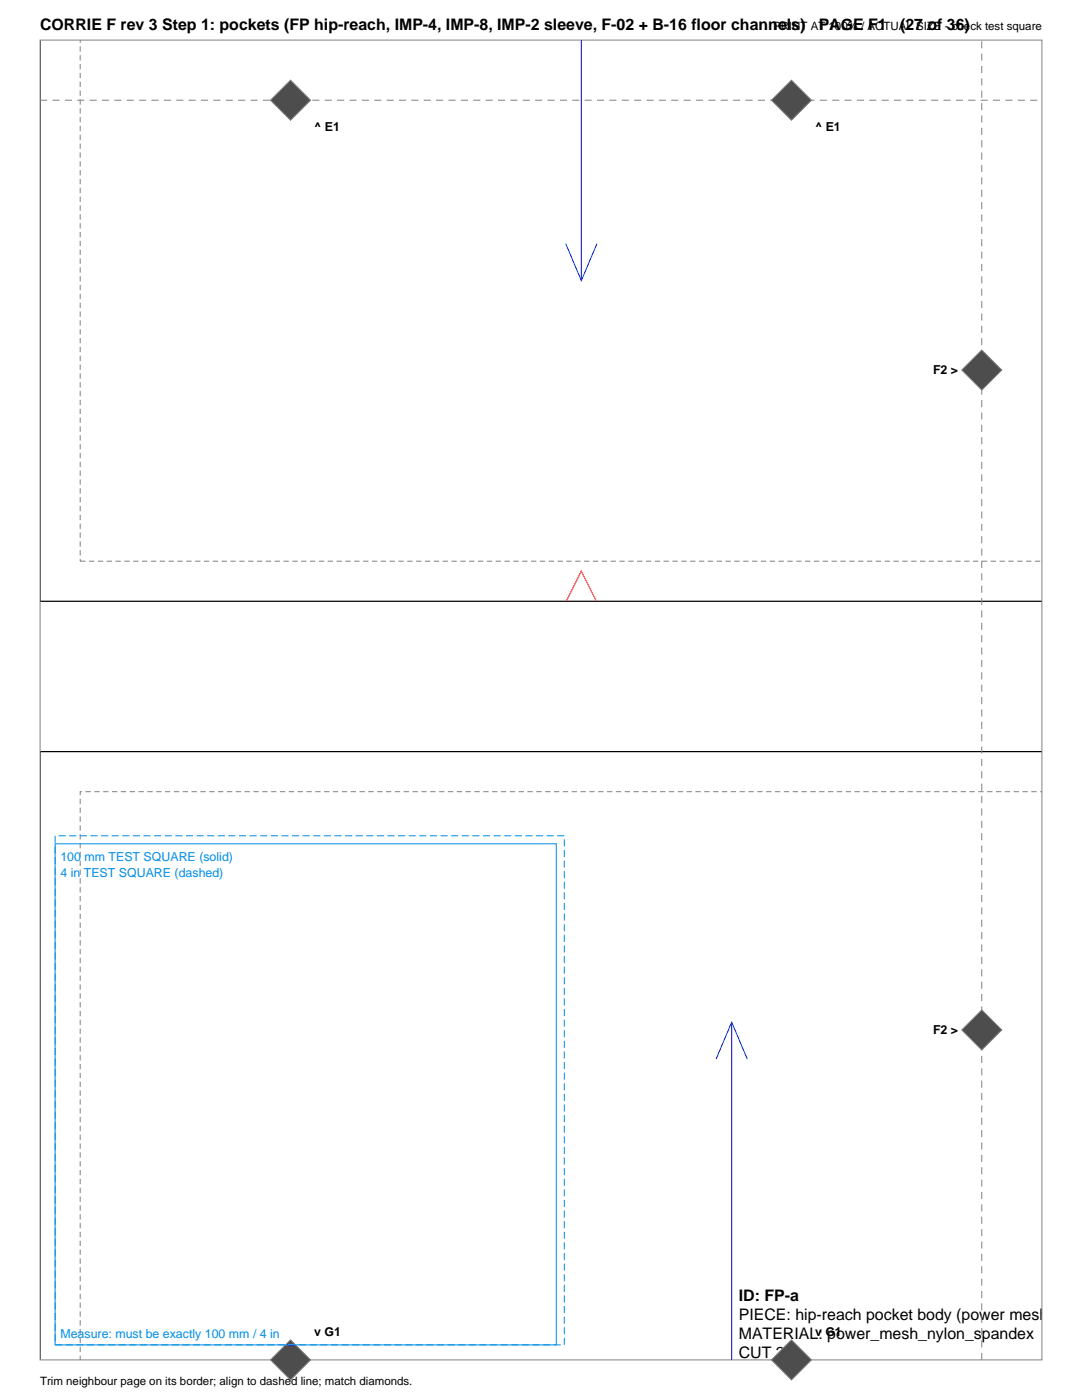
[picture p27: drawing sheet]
<svg xmlns="http://www.w3.org/2000/svg" width="216mm" height="279mm" viewBox="0 0 216 279" stroke-linecap="round" stroke-linejoin="round" font-family="sans-serif">
<defs><g id="words">
<g font-size="3.2">
<text x="8" y="6">CORRIE F rev 3 Step 1: pockets (FP hip-reach, IMP-4, IMP-8, IMP-2 sleeve, F-02 + B-16 floor channels)</text>
<text x="163.4" y="6">PAGE F1</text>
<text x="179.6" y="6">(27 of 36)</text>
<text x="147.4" y="259.7">ID: FP-a</text>
<text x="147.4" y="263.5">PIECE: hip-reach pocket body (power mesh)</text>
<text x="147.4" y="267.3">MATERIAL: power_mesh_nylon_spandex</text>
<text x="147.4" y="271.1">CUT 2</text>
<text x="147.4" y="274.9">FACE UP</text>
</g>
<g font-size="2.5">
<text x="62.7" y="26.1">^ E1</text>
<text x="162.6" y="26.1">^ E1</text>
<text x="186.2" y="74.7">F2 &gt;</text>
<text x="186.2" y="206.4">F2 &gt;</text>
<text x="62.7" y="266.7">v G1</text>
<text x="162.6" y="266.7">v G1</text>
</g>
<g font-size="2.5" fill="#008ce6">
<text x="12.1" y="171.9">100 mm TEST SQUARE (solid)</text>
<text x="12.1" y="175.1">4 in TEST SQUARE (dashed)</text>
<text x="12.1" y="267">Measure: must be exactly 100 mm / 4 in</text>
</g>
<g font-size="2.3">
<text x="154.2" y="6">PRINT AT 100% / ACTUAL SIZE - check test square</text>
<text x="8" y="276.4">Trim neighbour page on its border; align to dashed line; match diamonds.</text>
</g>
</g></defs>
<path d="M8 7.9v112.1M8 120h200M8 120h.1M208 150h-200v121.4" fill="none" stroke="#000" stroke-width=".25"/>
<path d="M16 7.9v104.1M16 112h192M16 158v113.4M208 158h-192" fill="none" stroke="#808080" stroke-width=".2" stroke-dasharray="1.1 .7" stroke-linecap="butt"/>
<path d="M116 7.9v48.1M112.9 48.6l3.1 7.4 3.1-7.4M142.9 211.4l3.1-7.4 3.1 7.4M146 204v67.4" fill="none" stroke="#00f" stroke-width=".2"/>
<path d="M113 120l3-6 3 6" fill="none" stroke="#f00" stroke-width=".21"/>
<path d="M8 8h199.9v263.4h-199.9z" fill="none" stroke="#808080" stroke-width=".2"/>
<path d="M8 20h199.9M195.9 271.4v-263.4" fill="none" stroke="#808080" stroke-width=".2" stroke-dasharray="1.4 1.1" stroke-linecap="butt"/>
<g fill="#4d4d4d" stroke="#808080" stroke-width=".2">
<path d="M191.9 205.5l4-4 4 4-4 4z" fill-rule="evenodd"/>
<path d="M54 20l4-4 4 4-4 4z" fill-rule="evenodd"/>
<path d="M54 271.4l4-4 4 4-4 4z" fill-rule="evenodd"/>
<path d="M195.9 69.8l4 4.1-4 4-4-4z" fill-rule="evenodd"/>
<path d="M153.9 20l4-4 4 4-4 4z" fill-rule="evenodd"/>
<path d="M153.9 271.4l4-4 4 4-4 4z" fill-rule="evenodd"/>
</g>
<path d="M11 168.4h100v100h-100z" fill="none" stroke="#008ce6" stroke-width=".2"/>
<path d="M11 166.8h101.6v101.6h-101.6z" fill="none" stroke="#008ce6" stroke-width=".2" stroke-dasharray="1.4 .7" stroke-linecap="butt"/>
<use href="#words"/>
</svg>
